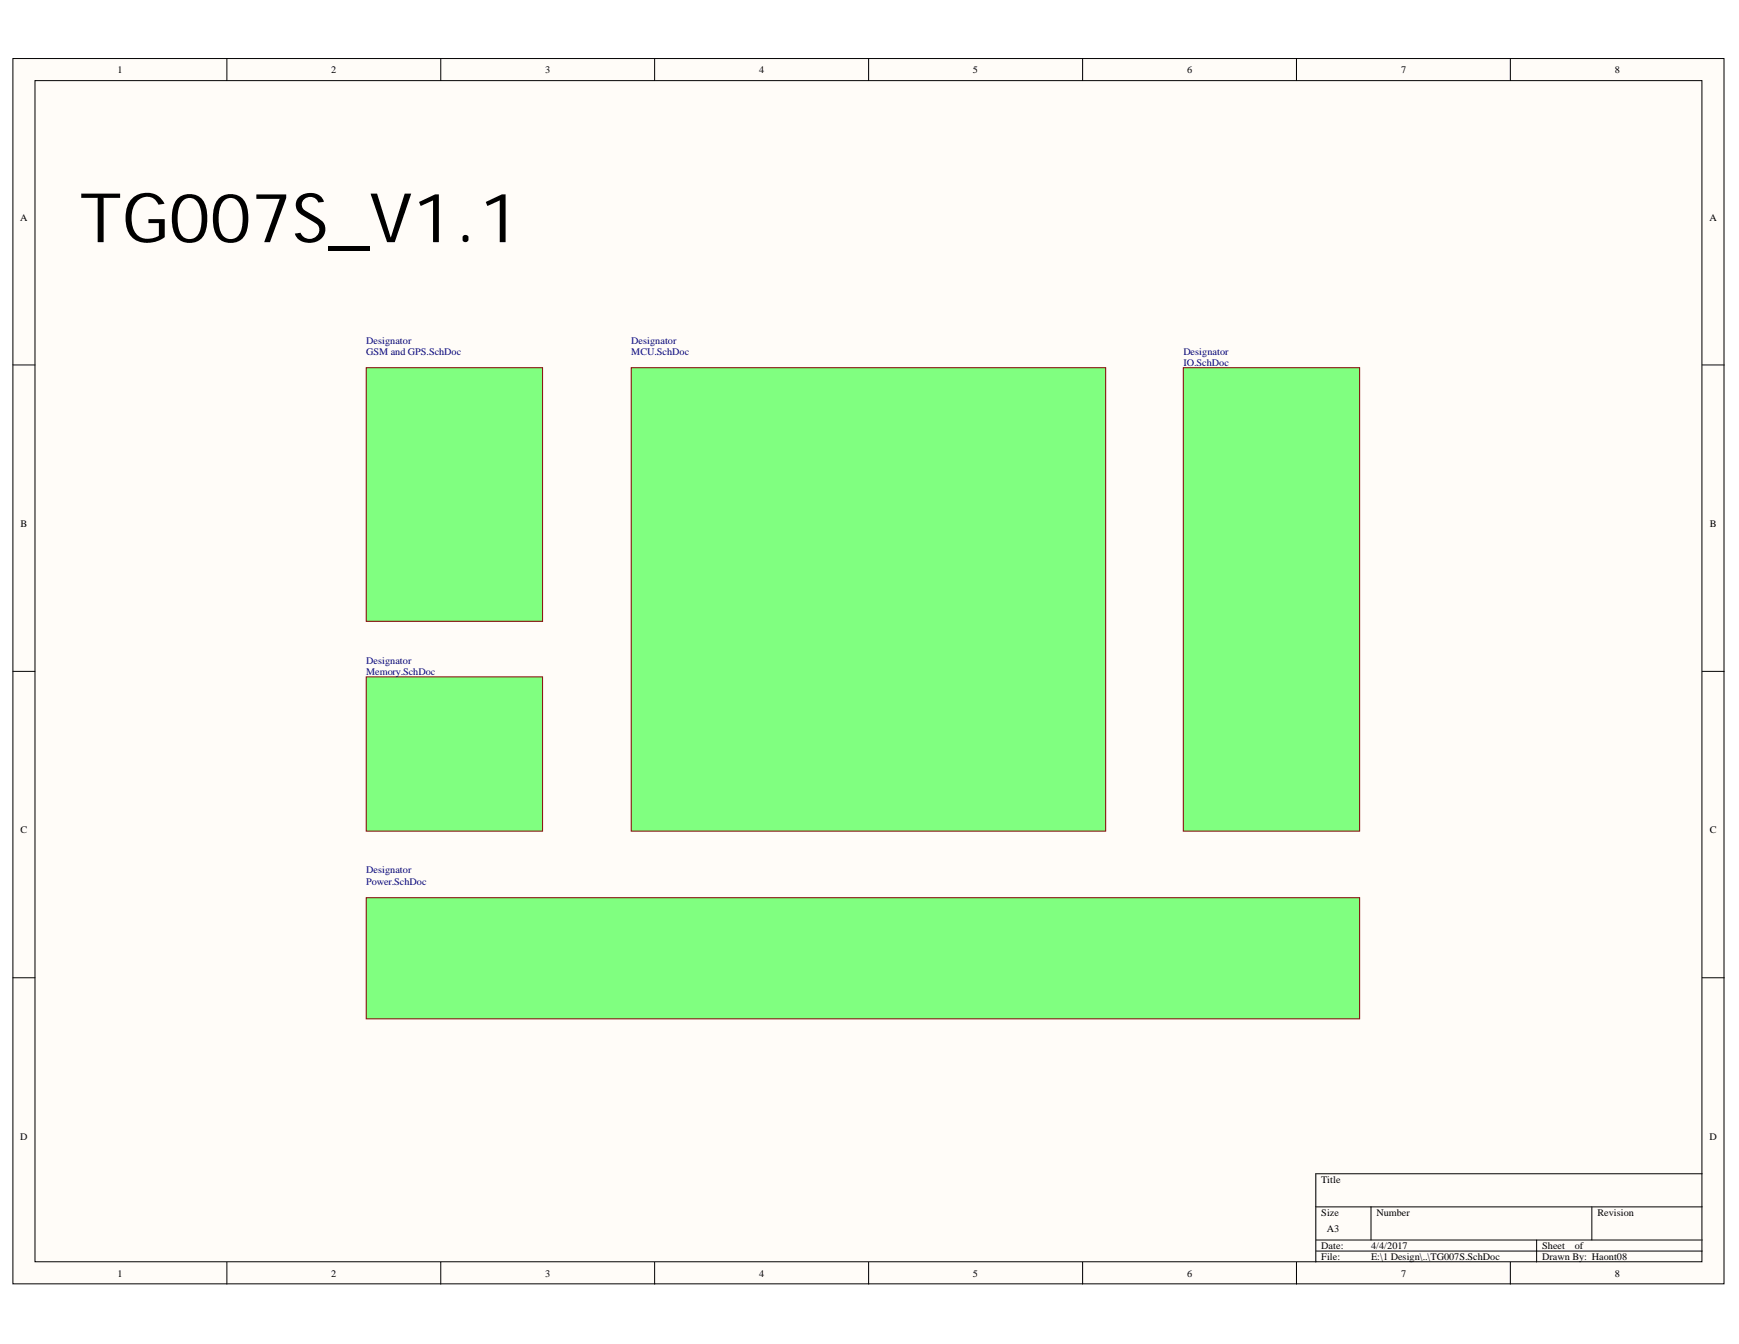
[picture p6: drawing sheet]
<svg xmlns="http://www.w3.org/2000/svg" width="279mm" height="216mm" viewBox="0 0 279 216" stroke-linecap="round" stroke-linejoin="round" font-family="sans-serif">
<defs><g id="words">
<text font-size="11" x="12.7" y="38.9">TG007S_V1.1</text>
<g font-size="1.6">
<text x="18.9" y="11.7">1</text>
<text x="53.2" y="11.7">2</text>
<text x="87.6" y="11.7">3</text>
<text x="122" y="11.7">4</text>
<text x="156.3" y="11.7">5</text>
<text x="190.7" y="11.7">6</text>
<text x="225.1" y="11.7">7</text>
<text x="259.4" y="11.7">8</text>
<text x="3.3" y="35.4">A</text>
<text x="274.7" y="35.4">A</text>
<text x="3.3" y="84.7">B</text>
<text x="274.7" y="84.7">B</text>
<text x="3.3" y="133.9">C</text>
<text x="274.7" y="133.9">C</text>
<text x="3.3" y="183.1">D</text>
<text x="274.7" y="183.1">D</text>
<text x="212.3" y="190">Title</text>
<text x="212.3" y="195.3">Size</text>
<text x="213.2" y="198">A3</text>
<text x="221.2" y="195.3">Number</text>
<text x="256.7" y="195.3">Revision</text>
<text x="212.3" y="200.6">Date:</text>
<text x="212.3" y="202.4">File:</text>
<text x="220.3" y="200.6">4/4/2017</text>
<text x="220.3" y="202.4">E:\1 Design\..\TG007S.SchDoc</text>
<text x="247.8" y="200.6">Sheet</text>
<text x="247.8" y="202.4">Drawn By: Haont08</text>
<text x="253" y="200.6">of</text>
<text x="18.9" y="205.1">1</text>
<text x="53.2" y="205.1">2</text>
<text x="87.6" y="205.1">3</text>
<text x="122" y="205.1">4</text>
<text x="156.3" y="205.1">5</text>
<text x="190.7" y="205.1">6</text>
<text x="225.1" y="205.1">7</text>
<text x="259.4" y="205.1">8</text>
</g>
<g font-size="1.6" fill="#000080">
<text x="58.8" y="55.2">Designator</text>
<text x="58.8" y="57">GSM and GPS.SchDoc</text>
<text x="101.4" y="55.2">Designator</text>
<text x="101.4" y="57">MCU.SchDoc</text>
<text x="190.1" y="57">Designator</text>
<text x="190.1" y="58.7">IO.SchDoc</text>
<text x="58.8" y="106.6">Designator</text>
<text x="58.8" y="108.4">Memory.SchDoc</text>
<text x="58.8" y="140.3">Designator</text>
<text x="58.8" y="142.1">Power.SchDoc</text>
</g>
</g></defs>
<g fill="#fffcf8" stroke="#000" stroke-width=".16">
<path d="M2.1 9.4h274.9v196.8h-274.9z"/>
<path d="M5.6 13h267.8v189.7h-267.8z"/>
</g>
<g fill="none" stroke="#000" stroke-width=".16">
<path d="M36.5 9.4v3.6M70.8 9.4v3.6M105.2 9.4v3.6M139.6 9.4v3.6M173.9 9.4v3.6M208.3 9.4v3.6M242.7 9.4v3.6M2.1 58.6h3.5M273.5 58.6h3.5M2.1 107.8h3.5M273.5 107.8h3.5M2.1 157.1h3.5"/>
<path d="M273.5 157.1h3.5M211.4 193.9h62.1M211.4 199.2h62.1M220.3 193.9v5.3M246.9 199.2v3.5M255.8 193.9v5.3M273.5 188.6h-62.1v14.1M36.5 202.7v3.6M70.8 202.7v3.6M105.2 202.7v3.6M139.6 202.7v3.6M173.9 202.7v3.6"/>
<path d="M208.3 202.7v3.6M211.4 201h62.1M242.7 202.7v3.6"/>
</g>
<g fill="#80ff80" stroke="#800000" stroke-width=".16">
<path d="M58.8 59.1h28.4v40.7h-28.4z"/>
<path d="M101.4 59.1h76.2v74.4h-76.2z"/>
<path d="M190.1 59.1h28.3v74.4h-28.3z"/>
<path d="M58.8 108.7h28.4v24.8h-28.4z"/>
<path d="M58.8 144.2h159.6v19.5h-159.6z"/>
</g>
<use href="#words"/>
</svg>
